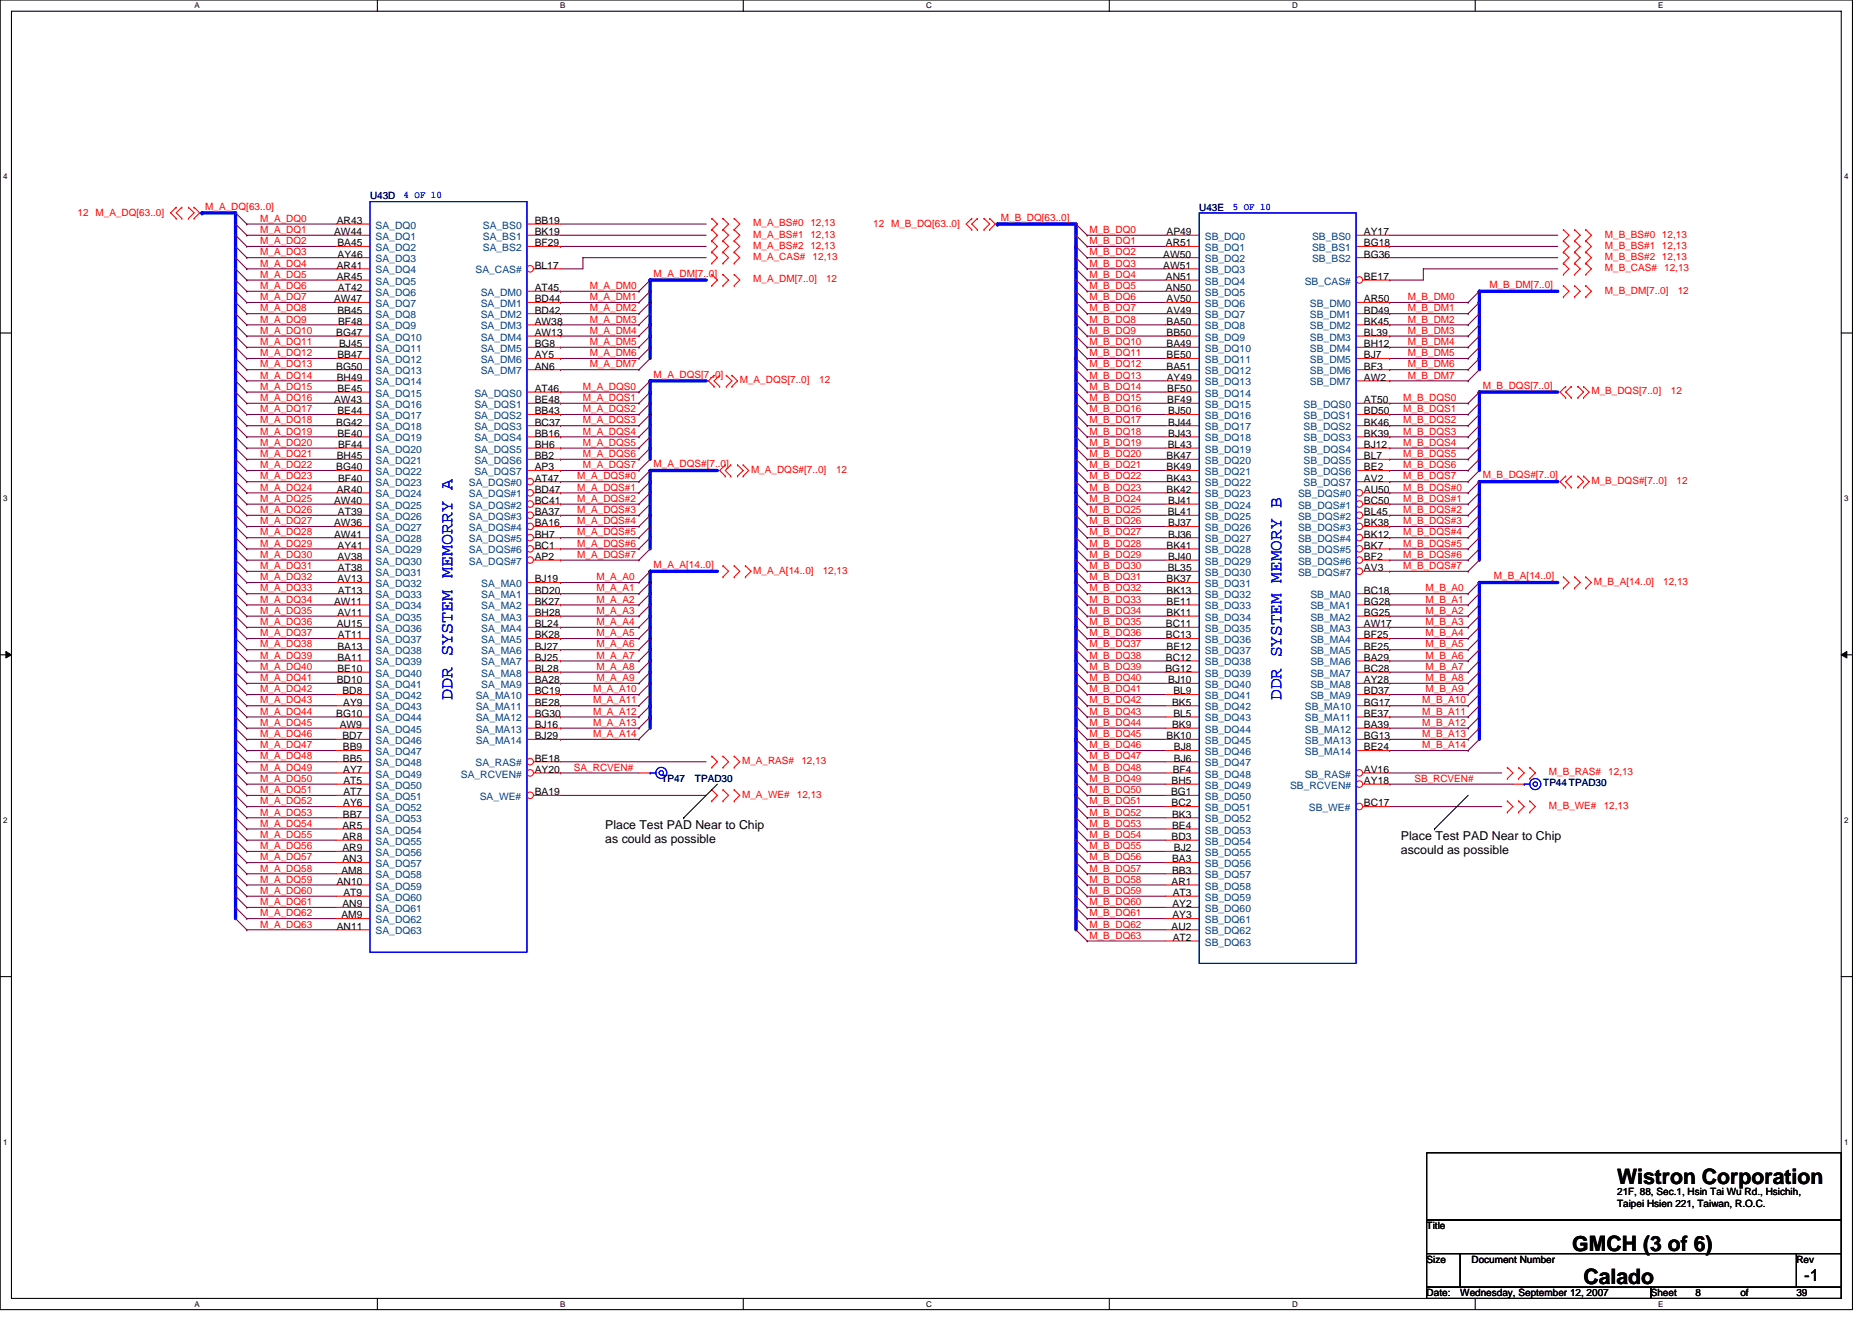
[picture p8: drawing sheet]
<svg xmlns="http://www.w3.org/2000/svg" width="297mm" height="210mm" viewBox="0 0 297 210" stroke-linecap="round" stroke-linejoin="round" font-family="sans-serif">
<defs><g id="words">
<g font-size="3.4">
<text x="256.6" y="187.9">Wistron Corporation</text>
<text x="249.5" y="198.5">GMCH (3 of 6)</text>
<text x="251.3" y="203.9">Calado</text>
</g>
<g font-size="2.8" fill="#00f">
<text x="71.8" y="111.1" transform="rotate(-90 71.8 111.1)">DDR SYSTEM MEMORRY A</text>
<text x="203.4" y="111.1" transform="rotate(-90 203.4 111.1)">DDR SYSTEM MEMORY B</text>
</g>
<text font-size="2.6" x="286.3" y="203.3">-1</text>
<g font-size="1.9">
<text x="96.1" y="131.6">Place Test PAD Near to Chip</text>
<text x="96.1" y="133.8">as could as possible</text>
<text x="222.3" y="133.3">Place Test PAD Near to Chip</text>
<text x="222.3" y="135.6">ascould as possible</text>
</g>
<g font-size="1.6" fill="#f00">
<text x="12.3" y="34.3">12 M_A_DQ[63..0]</text>
<text x="32.6" y="33.3">M_A_DQ[63..0]</text>
<text x="41.3" y="35.2">M_A_DQ0</text>
<text x="119.5" y="35.9">M_A_BS#0 12,13</text>
<text x="158.8" y="35">M_B_DQ[63..0]</text>
<text x="41.3" y="37">M_A_DQ1</text>
<text x="41.3" y="38.8">M_A_DQ2</text>
<text x="41.3" y="40.5">M_A_DQ3</text>
<text x="119.5" y="37.7">M_A_BS#1 12,13</text>
<text x="119.5" y="39.5">M_A_BS#2 12,13</text>
<text x="119.5" y="41.3">M_A_CAS#</text>
<text x="128.9" y="41.3">12,13</text>
<text x="138.6" y="36.1">12 M_B_DQ[63..0]</text>
<text x="172.9" y="37">M_B_DQ0</text>
<text x="172.9" y="38.8">M_B_DQ1</text>
<text x="172.9" y="40.5">M_B_DQ2</text>
<text x="254.7" y="37.7">M_B_BS#0 12,13</text>
<text x="254.7" y="39.5">M_B_BS#1 12,13</text>
<text x="254.7" y="41.3">M_B_BS#2 12,13</text>
<text x="41.3" y="47.6">M_A_DQ7</text>
<text x="41.3" y="44.1">M_A_DQ5</text>
<text x="41.3" y="42.3">M_A_DQ4</text>
<text x="41.3" y="45.9">M_A_DQ6</text>
<text x="93.6" y="45.9">M_A_DM0</text>
<text x="93.6" y="47.6">M_A_DM1</text>
<text x="103.7" y="43.9">M_A_DM[7..0]</text>
<text x="119.5" y="44.8">M_A_DM[7..0]</text>
<text x="131.1" y="44.8">12</text>
<text x="172.9" y="42.3">M_B_DQ3</text>
<text x="172.9" y="44.1">M_B_DQ4</text>
<text x="172.9" y="45.9">M_B_DQ5</text>
<text x="172.9" y="47.6">M_B_DQ6</text>
<text x="223.4" y="47.6">M_B_DM0</text>
<text x="236.3" y="45.7">M_B_DM[7..0]</text>
<text x="254.7" y="46.6">M_B_DM[7..0]</text>
<text x="254.7" y="43">M_B_CAS#</text>
<text x="264.1" y="43">12,13</text>
<text x="266.2" y="46.6">12</text>
<text x="41.3" y="53">M_A_DQ10</text>
<text x="41.3" y="51.2">M_A_DQ9</text>
<text x="41.3" y="49.4">M_A_DQ8</text>
<text x="93.6" y="49.4">M_A_DM2</text>
<text x="93.6" y="51.2">M_A_DM3</text>
<text x="93.6" y="53">M_A_DM4</text>
<text x="172.9" y="49.4">M_B_DQ7</text>
<text x="172.9" y="51.2">M_B_DQ8</text>
<text x="172.9" y="53">M_B_DQ9</text>
<text x="223.4" y="49.4">M_B_DM1</text>
<text x="223.4" y="51.2">M_B_DM2</text>
<text x="223.4" y="53">M_B_DM3</text>
<text x="41.3" y="56.5">M_A_DQ12</text>
<text x="41.3" y="58.3">M_A_DQ13</text>
<text x="41.3" y="54.8">M_A_DQ11</text>
<text x="93.6" y="54.8">M_A_DM5</text>
<text x="93.6" y="56.5">M_A_DM6</text>
<text x="93.6" y="58.3">M_A_DM7</text>
<text x="103.7" y="59.9">M_A_DQS[7..0]</text>
<text x="172.9" y="54.8">M_B_DQ10</text>
<text x="172.9" y="56.5">M_B_DQ11</text>
<text x="172.9" y="58.3">M_B_DQ12</text>
<text x="223.4" y="54.8">M_B_DM4</text>
<text x="223.4" y="56.5">M_B_DM5</text>
<text x="223.4" y="58.3">M_B_DM6</text>
<text x="41.3" y="61.9">M_A_DQ15</text>
<text x="41.3" y="60.1">M_A_DQ14</text>
<text x="41.3" y="63.6">M_A_DQ16</text>
<text x="41.3" y="65.4">M_A_DQ17</text>
<text x="92.5" y="65.4">M_A_DQS2</text>
<text x="92.5" y="61.9">M_A_DQS0</text>
<text x="92.5" y="63.6">M_A_DQS1</text>
<text x="117.4" y="60.8">M_A_DQS[7..0]</text>
<text x="130" y="60.8">12</text>
<text x="172.9" y="63.6">M_B_DQ15</text>
<text x="172.9" y="60.1">M_B_DQ13</text>
<text x="172.9" y="61.9">M_B_DQ14</text>
<text x="172.9" y="65.4">M_B_DQ16</text>
<text x="222.6" y="63.6">M_B_DQS0</text>
<text x="222.6" y="65.4">M_B_DQS1</text>
<text x="223.4" y="60.1">M_B_DM7</text>
<text x="235.3" y="61.7">M_B_DQS[7..0]</text>
<text x="252.5" y="62.6">M_B_DQS[7..0]</text>
<text x="265.1" y="62.6">12</text>
<text x="41.3" y="70.8">M_A_DQ20</text>
<text x="41.3" y="69">M_A_DQ19</text>
<text x="41.3" y="67.2">M_A_DQ18</text>
<text x="92.5" y="70.8">M_A_DQS5</text>
<text x="92.5" y="67.2">M_A_DQS3</text>
<text x="92.5" y="69">M_A_DQS4</text>
<text x="172.9" y="67.2">M_B_DQ17</text>
<text x="172.9" y="69">M_B_DQ18</text>
<text x="172.9" y="70.8">M_B_DQ19</text>
<text x="222.6" y="67.2">M_B_DQS2</text>
<text x="222.6" y="69">M_B_DQS3</text>
<text x="222.6" y="70.8">M_B_DQS4</text>
<text x="41.3" y="74.3">M_A_DQ22</text>
<text x="41.3" y="76.1">M_A_DQ23</text>
<text x="41.3" y="77.9">M_A_DQ24</text>
<text x="41.3" y="72.5">M_A_DQ21</text>
<text x="91.6" y="76.1">M_A_DQS#0</text>
<text x="91.6" y="77.9">M_A_DQS#1</text>
<text x="92.5" y="74.3">M_A_DQS7</text>
<text x="92.5" y="72.5">M_A_DQS6</text>
<text x="103.7" y="74.1">M_A_DQS#[7..0]</text>
<text x="119.2" y="75">M_A_DQS#[7..0]</text>
<text x="132.7" y="75">12</text>
<text x="172.9" y="77.9">M_B_DQ23</text>
<text x="172.9" y="74.3">M_B_DQ21</text>
<text x="172.9" y="72.5">M_B_DQ20</text>
<text x="172.9" y="76.1">M_B_DQ22</text>
<text x="222.6" y="77.9">M_B_DQS#0</text>
<text x="222.6" y="72.5">M_B_DQS5</text>
<text x="222.6" y="74.3">M_B_DQS6</text>
<text x="222.6" y="76.1">M_B_DQS7</text>
<text x="235.3" y="75.9">M_B_DQS#[7..0]</text>
<text x="252.5" y="76.8">M_B_DQS#[7..0]</text>
<text x="266" y="76.8">12</text>
<text x="41.3" y="83.2">M_A_DQ27</text>
<text x="41.3" y="79.7">M_A_DQ25</text>
<text x="41.3" y="81.4">M_A_DQ26</text>
<text x="91.6" y="81.4">M_A_DQS#3</text>
<text x="91.6" y="83.2">M_A_DQS#4</text>
<text x="91.6" y="79.7">M_A_DQS#2</text>
<text x="172.9" y="83.2">M_B_DQ26</text>
<text x="172.9" y="81.4">M_B_DQ25</text>
<text x="172.9" y="79.7">M_B_DQ24</text>
<text x="222.6" y="79.7">M_B_DQS#1</text>
<text x="222.6" y="81.4">M_B_DQS#2</text>
<text x="222.6" y="83.2">M_B_DQS#3</text>
<text x="41.3" y="88.5">M_A_DQ30</text>
<text x="41.3" y="85">M_A_DQ28</text>
<text x="41.3" y="86.8">M_A_DQ29</text>
<text x="91.6" y="86.8">M_A_DQS#6</text>
<text x="91.6" y="85">M_A_DQS#5</text>
<text x="91.6" y="88.5">M_A_DQS#7</text>
<text x="172.9" y="86.8">M_B_DQ28</text>
<text x="172.9" y="88.5">M_B_DQ29</text>
<text x="172.9" y="85">M_B_DQ27</text>
<text x="222.6" y="85">M_B_DQS#4</text>
<text x="222.6" y="86.8">M_B_DQS#5</text>
<text x="222.6" y="88.5">M_B_DQS#6</text>
<text x="41.3" y="95.7">M_A_DQ34</text>
<text x="41.3" y="90.3">M_A_DQ31</text>
<text x="41.3" y="92.1">M_A_DQ32</text>
<text x="41.3" y="93.9">M_A_DQ33</text>
<text x="94.6" y="92.1">M_A_A0</text>
<text x="94.6" y="93.9">M_A_A1</text>
<text x="94.6" y="95.7">M_A_A2</text>
<text x="103.7" y="90.1">M_A_A[14..0]</text>
<text x="119.5" y="91">M_A_A[14..0]</text>
<text x="130.6" y="91">12,13</text>
<text x="172.9" y="92.1">M_B_DQ31</text>
<text x="172.9" y="90.3">M_B_DQ30</text>
<text x="172.9" y="93.9">M_B_DQ32</text>
<text x="172.9" y="95.7">M_B_DQ33</text>
<text x="222.6" y="90.3">M_B_DQS#7</text>
<text x="226.2" y="93.9">M_B_A0</text>
<text x="226.2" y="95.7">M_B_A1</text>
<text x="237" y="91.9">M_B_A[14..0]</text>
<text x="252.9" y="92.8">M_B_A[14..0]</text>
<text x="263.9" y="92.8">12,13</text>
<text x="41.3" y="99.2">M_A_DQ36</text>
<text x="41.3" y="101">M_A_DQ37</text>
<text x="41.3" y="97.4">M_A_DQ35</text>
<text x="94.6" y="97.4">M_A_A3</text>
<text x="94.6" y="101">M_A_A5</text>
<text x="94.6" y="99.2">M_A_A4</text>
<text x="172.9" y="97.4">M_B_DQ34</text>
<text x="172.9" y="99.2">M_B_DQ35</text>
<text x="172.9" y="101">M_B_DQ36</text>
<text x="226.2" y="97.4">M_B_A2</text>
<text x="226.2" y="99.2">M_B_A3</text>
<text x="226.2" y="101">M_B_A4</text>
<text x="41.3" y="106.3">M_A_DQ40</text>
<text x="41.3" y="104.5">M_A_DQ39</text>
<text x="41.3" y="102.8">M_A_DQ38</text>
<text x="94.6" y="102.8">M_A_A6</text>
<text x="94.6" y="104.5">M_A_A7</text>
<text x="94.6" y="106.3">M_A_A8</text>
<text x="172.9" y="106.3">M_B_DQ39</text>
<text x="172.9" y="102.8">M_B_DQ37</text>
<text x="172.9" y="104.5">M_B_DQ38</text>
<text x="226.2" y="102.8">M_B_A5</text>
<text x="226.2" y="104.5">M_B_A6</text>
<text x="226.2" y="106.3">M_B_A7</text>
<text x="41.3" y="113.4">M_A_DQ44</text>
<text x="41.3" y="109.9">M_A_DQ42</text>
<text x="41.3" y="111.7">M_A_DQ43</text>
<text x="41.3" y="108.1">M_A_DQ41</text>
<text x="94.1" y="109.9">M_A_A10</text>
<text x="94.1" y="111.7">M_A_A11</text>
<text x="94.1" y="113.4">M_A_A12</text>
<text x="94.6" y="108.1">M_A_A9</text>
<text x="172.9" y="111.7">M_B_DQ42</text>
<text x="172.9" y="109.9">M_B_DQ41</text>
<text x="172.9" y="108.1">M_B_DQ40</text>
<text x="172.9" y="113.4">M_B_DQ43</text>
<text x="225.7" y="113.4">M_B_A11</text>
<text x="225.7" y="111.7">M_B_A10</text>
<text x="226.2" y="109.9">M_B_A9</text>
<text x="226.2" y="108.1">M_B_A8</text>
<text x="41.3" y="118.8">M_A_DQ47</text>
<text x="41.3" y="117">M_A_DQ46</text>
<text x="41.3" y="115.2">M_A_DQ45</text>
<text x="94.1" y="115.2">M_A_A13</text>
<text x="94.1" y="117">M_A_A14</text>
<text x="172.9" y="115.2">M_B_DQ44</text>
<text x="172.9" y="117">M_B_DQ45</text>
<text x="172.9" y="118.8">M_B_DQ46</text>
<text x="225.7" y="115.2">M_B_A12</text>
<text x="225.7" y="117">M_B_A13</text>
<text x="225.7" y="118.8">M_B_A14</text>
<text x="41.3" y="125.9">M_A_DQ51</text>
<text x="41.3" y="120.5">M_A_DQ48</text>
<text x="41.3" y="122.3">M_A_DQ49</text>
<text x="41.3" y="124.1">M_A_DQ50</text>
<text x="91.1" y="122.3">SA_RCVEN#</text>
<text x="117.7" y="121.3">M_A_RAS#</text>
<text x="127.2" y="121.3">12,13</text>
<text x="172.9" y="120.5">M_B_DQ47</text>
<text x="172.9" y="122.3">M_B_DQ48</text>
<text x="172.9" y="124.1">M_B_DQ49</text>
<text x="172.9" y="125.9">M_B_DQ50</text>
<text x="224.4" y="124.1">SB_RCVEN#</text>
<text x="245.8" y="123">M_B_RAS#</text>
<text x="255.2" y="123">12,13</text>
<text x="41.3" y="131.2">M_A_DQ54</text>
<text x="41.3" y="129.4">M_A_DQ53</text>
<text x="41.3" y="127.7">M_A_DQ52</text>
<text x="117.7" y="126.6">M_A_WE#</text>
<text x="126.4" y="126.6">12,13</text>
<text x="172.9" y="127.7">M_B_DQ51</text>
<text x="172.9" y="131.2">M_B_DQ53</text>
<text x="172.9" y="129.4">M_B_DQ52</text>
<text x="245.8" y="128.4">M_B_WE#</text>
<text x="254.5" y="128.4">12,13</text>
<text x="41.3" y="136.5">M_A_DQ57</text>
<text x="41.3" y="133">M_A_DQ55</text>
<text x="41.3" y="134.8">M_A_DQ56</text>
<text x="172.9" y="134.8">M_B_DQ55</text>
<text x="172.9" y="133">M_B_DQ54</text>
<text x="172.9" y="136.5">M_B_DQ56</text>
<text x="41.3" y="140.1">M_A_DQ59</text>
<text x="41.3" y="141.9">M_A_DQ60</text>
<text x="41.3" y="143.7">M_A_DQ61</text>
<text x="41.3" y="138.3">M_A_DQ58</text>
<text x="172.9" y="143.7">M_B_DQ60</text>
<text x="172.9" y="140.1">M_B_DQ58</text>
<text x="172.9" y="138.3">M_B_DQ57</text>
<text x="172.9" y="141.9">M_B_DQ59</text>
<text x="41.3" y="147.2">M_A_DQ63</text>
<text x="41.3" y="145.4">M_A_DQ62</text>
<text x="172.9" y="145.4">M_B_DQ61</text>
<text x="172.9" y="149">M_B_DQ63</text>
<text x="172.9" y="147.2">M_B_DQ62</text>
</g>
<g font-size="1.6">
<text x="53.4" y="35.5">AR43</text>
<text x="84.9" y="35.5">BB19</text>
<text x="53" y="37.3">AW44</text>
<text x="53.5" y="39.1">BA45</text>
<text x="53.6" y="40.9">AY46</text>
<text x="84.9" y="37.3">BK19</text>
<text x="84.9" y="39.1">BF29</text>
<text x="184.6" y="40.9">AW50</text>
<text x="185" y="39.1">AR51</text>
<text x="185.1" y="37.3">AP49</text>
<text x="216.4" y="37.3">AY17</text>
<text x="216.4" y="39.1">BG18</text>
<text x="216.4" y="40.9">BG36</text>
<text x="53" y="48">AW47</text>
<text x="53.4" y="42.7">AR41</text>
<text x="53.4" y="44.4">AR45</text>
<text x="53.6" y="46.2">AT42</text>
<text x="84.9" y="42.7">BL17</text>
<text x="84.9" y="46.2">AT45</text>
<text x="84.9" y="48">BD44</text>
<text x="184.6" y="42.7">AW51</text>
<text x="185" y="44.4">AN51</text>
<text x="185" y="46.2">AN50</text>
<text x="185.1" y="48">AV50</text>
<text x="216.4" y="44.4">BE17</text>
<text x="216.4" y="48">AR50</text>
<text x="53.4" y="53.3">BG47</text>
<text x="53.5" y="49.8">BB45</text>
<text x="53.6" y="51.5">BF48</text>
<text x="84.9" y="53.3">AW13</text>
<text x="84.9" y="51.5">AW38</text>
<text x="84.9" y="49.8">BD42</text>
<text x="185.1" y="49.8">AV49</text>
<text x="185.1" y="51.5">BA50</text>
<text x="185.1" y="53.3">BB50</text>
<text x="216.4" y="49.8">BD49</text>
<text x="216.4" y="51.5">BK45</text>
<text x="216.4" y="53.3">BL39</text>
<text x="53.4" y="58.7">BG50</text>
<text x="53.5" y="56.9">BB47</text>
<text x="53.8" y="55.1">BJ45</text>
<text x="84.9" y="56.9">AY5</text>
<text x="84.9" y="55.1">BG8</text>
<text x="84.9" y="58.7">AN6</text>
<text x="185.1" y="55.1">BA49</text>
<text x="185.1" y="56.9">BE50</text>
<text x="185.1" y="58.7">BA51</text>
<text x="216.4" y="55.1">BH12</text>
<text x="216.4" y="58.7">BF3</text>
<text x="216.4" y="56.9">BJ7</text>
<text x="53" y="64">AW43</text>
<text x="53.4" y="60.4">BH49</text>
<text x="53.5" y="62.2">BE45</text>
<text x="53.5" y="65.8">BE44</text>
<text x="84.9" y="62.2">AT46</text>
<text x="84.9" y="65.8">BB43</text>
<text x="84.9" y="64">BE48</text>
<text x="185.1" y="60.4">AY49</text>
<text x="185.2" y="62.2">BF50</text>
<text x="185.2" y="64">BF49</text>
<text x="185.4" y="65.8">BJ50</text>
<text x="216.4" y="60.4">AW2</text>
<text x="216.4" y="64">AT50</text>
<text x="216.4" y="65.8">BD50</text>
<text x="53.4" y="67.5">BG42</text>
<text x="53.5" y="69.3">BE40</text>
<text x="53.6" y="71.1">BF44</text>
<text x="84.9" y="69.3">BB16</text>
<text x="84.9" y="67.5">BC37</text>
<text x="84.9" y="71.1">BH6</text>
<text x="185.3" y="71.1">BL43</text>
<text x="185.4" y="67.5">BJ44</text>
<text x="185.4" y="69.3">BJ43</text>
<text x="216.4" y="67.5">BK46</text>
<text x="216.4" y="69.3">BK39</text>
<text x="216.4" y="71.1">BJ12</text>
<text x="53.4" y="74.7">BG40</text>
<text x="53.4" y="72.9">BH45</text>
<text x="53.6" y="76.4">BF40</text>
<text x="84.9" y="72.9">BB2</text>
<text x="84.9" y="74.7">AP3</text>
<text x="84.9" y="76.4">AT47</text>
<text x="185.1" y="72.9">BK47</text>
<text x="185.1" y="74.7">BK49</text>
<text x="185.1" y="76.4">BK43</text>
<text x="216.4" y="72.9">BL7</text>
<text x="216.4" y="74.7">BE2</text>
<text x="216.4" y="76.4">AV2</text>
<text x="53" y="80">AW40</text>
<text x="53" y="83.5">AW36</text>
<text x="53.4" y="78.2">AR40</text>
<text x="53.6" y="81.8">AT39</text>
<text x="84.9" y="83.5">BA16</text>
<text x="84.9" y="81.8">BA37</text>
<text x="84.9" y="80">BC41</text>
<text x="84.9" y="78.2">BD47</text>
<text x="185.1" y="78.2">BK42</text>
<text x="185.3" y="81.8">BL41</text>
<text x="185.4" y="80">BJ41</text>
<text x="185.4" y="83.5">BJ37</text>
<text x="216.4" y="78.2">AU50</text>
<text x="216.4" y="80">BC50</text>
<text x="216.4" y="81.8">BL45</text>
<text x="216.4" y="83.5">BK38</text>
<text x="53" y="85.3">AW41</text>
<text x="53.5" y="88.9">AV38</text>
<text x="53.6" y="87.1">AY41</text>
<text x="84.9" y="87.1">BC1</text>
<text x="84.9" y="85.3">BH7</text>
<text x="84.9" y="88.9">AP2</text>
<text x="185.1" y="87.1">BK41</text>
<text x="185.4" y="85.3">BJ36</text>
<text x="185.4" y="88.9">BJ40</text>
<text x="216.4" y="85.3">BK12</text>
<text x="216.4" y="87.1">BK7</text>
<text x="216.4" y="88.9">BF2</text>
<text x="53" y="96">AW11</text>
<text x="53.5" y="92.4">AV13</text>
<text x="53.6" y="90.7">AT38</text>
<text x="53.6" y="94.2">AT13</text>
<text x="84.9" y="92.4">BJ19</text>
<text x="84.9" y="96">BK27</text>
<text x="84.9" y="94.2">BD20</text>
<text x="185.1" y="92.4">BK37</text>
<text x="185.1" y="94.2">BK13</text>
<text x="185.1" y="96">BE11</text>
<text x="185.3" y="90.7">BL35</text>
<text x="216.4" y="96">BG28</text>
<text x="216.4" y="94.2">BC18</text>
<text x="216.4" y="90.7">AV3</text>
<text x="53.4" y="99.5">AU15</text>
<text x="53.5" y="97.8">AV11</text>
<text x="53.6" y="101.3">AT11</text>
<text x="84.9" y="97.8">BH28</text>
<text x="84.9" y="101.3">BK28</text>
<text x="84.9" y="99.5">BL24</text>
<text x="185" y="99.5">BC11</text>
<text x="185" y="101.3">BC13</text>
<text x="185.1" y="97.8">BK11</text>
<text x="216.4" y="101.3">BF25</text>
<text x="216.4" y="97.8">BG25</text>
<text x="216.4" y="99.5">AW17</text>
<text x="53.5" y="103.1">BA13</text>
<text x="53.5" y="104.9">BA11</text>
<text x="53.5" y="106.7">BE10</text>
<text x="84.9" y="104.9">BJ25</text>
<text x="84.9" y="103.1">BJ27</text>
<text x="84.9" y="106.7">BL28</text>
<text x="184.9" y="106.7">BG12</text>
<text x="185" y="104.9">BC12</text>
<text x="185.1" y="103.1">BE12</text>
<text x="216.4" y="104.9">BA29</text>
<text x="216.4" y="106.7">BC28</text>
<text x="216.4" y="103.1">BE25</text>
<text x="53.4" y="113.8">BG10</text>
<text x="53.4" y="108.4">BD10</text>
<text x="54.3" y="110.2">BD8</text>
<text x="54.5" y="112">AY9</text>
<text x="84.9" y="108.4">BA28</text>
<text x="84.9" y="113.8">BG30</text>
<text x="84.9" y="110.2">BC19</text>
<text x="84.9" y="112">BE28</text>
<text x="185.4" y="108.4">BJ10</text>
<text x="186" y="112">BK5</text>
<text x="186.2" y="110.2">BL9</text>
<text x="186.2" y="113.8">BL5</text>
<text x="216.4" y="108.4">AY28</text>
<text x="216.4" y="110.2">BD37</text>
<text x="216.4" y="113.8">BE37</text>
<text x="216.4" y="112">BG17</text>
<text x="53.9" y="115.5">AW9</text>
<text x="54.3" y="117.3">BD7</text>
<text x="54.4" y="119.1">BB9</text>
<text x="84.9" y="115.5">BJ16</text>
<text x="84.9" y="117.3">BJ29</text>
<text x="185.1" y="117.3">BK10</text>
<text x="186" y="115.5">BK9</text>
<text x="186.3" y="119.1">BJ8</text>
<text x="216.4" y="117.3">BG13</text>
<text x="216.4" y="115.5">BA39</text>
<text x="216.4" y="119.1">BE24</text>
<text x="54.4" y="120.9">BB5</text>
<text x="54.5" y="122.7">AY7</text>
<text x="54.5" y="124.4">AT5</text>
<text x="84.9" y="120.9">BE18</text>
<text x="84.9" y="122.7">AY20</text>
<text x="185.9" y="124.4">BH5</text>
<text x="186.1" y="122.7">BF4</text>
<text x="186.3" y="120.9">BJ6</text>
<text x="216.4" y="122.7">AV16</text>
<text x="216.4" y="124.4">AY18</text>
<text x="54.3" y="131.6">AR5</text>
<text x="54.4" y="129.8">BB7</text>
<text x="54.5" y="128">AY6</text>
<text x="54.5" y="126.2">AT7</text>
<text x="84.9" y="126.2">BA19</text>
<text x="185.8" y="126.2">BG1</text>
<text x="185.9" y="128">BC2</text>
<text x="186" y="129.8">BK3</text>
<text x="186" y="131.6">BE4</text>
<text x="216.4" y="128">BC17</text>
<text x="54.3" y="133.3">AR8</text>
<text x="54.3" y="135.1">AR9</text>
<text x="54.3" y="136.9">AN3</text>
<text x="185.9" y="133.3">BD3</text>
<text x="186" y="136.9">BA3</text>
<text x="186.3" y="135.1">BJ2</text>
<text x="53.4" y="140.4">AN10</text>
<text x="54.2" y="138.7">AM8</text>
<text x="54.3" y="144">AN9</text>
<text x="54.5" y="142.2">AT9</text>
<text x="185.9" y="140.4">AR1</text>
<text x="186" y="138.7">BB3</text>
<text x="186" y="144">AY2</text>
<text x="186.1" y="142.2">AT3</text>
<text x="53.4" y="147.6">AN11</text>
<text x="54.2" y="145.8">AM9</text>
<text x="185.9" y="147.6">AU2</text>
<text x="186" y="145.8">AY3</text>
<text x="186.1" y="149.3">AT2</text>
<text x="256.6" y="189.7">21F, 88, Sec.1, Hsin Tai Wu Rd., Hsichih,</text>
<text x="256.6" y="191.5">Taipei Hsien 221, Taiwan, R.O.C.</text>
<text x="226.4" y="195.1">Title</text>
<text x="226.4" y="200.4">Size</text>
<text x="233.5" y="200.4">Document Number</text>
<text x="285" y="200.4">Rev</text>
<text x="226.4" y="205.7">Date:</text>
<text x="231.7" y="205.7">Wednesday, September 12, 2007</text>
<text x="261.9" y="205.7">Sheet</text>
<text x="269" y="205.7">8</text>
<text x="276.2" y="205.7">of</text>
<text x="285" y="205.7">39</text>
</g>
<g font-size="1.6" fill="#000080">
<text x="58.7" y="31.6">U43D</text>
<text x="190.3" y="33.4">U43E</text>
<text x="104.9" y="124.1">TP47</text>
<text x="110.3" y="124.1">TPAD30</text>
<text x="244.9" y="124.8">TP44 TPAD30</text>
</g>
<g font-size="1.6" fill="#00f">
<text x="64" y="31.5">4 OF 10</text>
<text x="195.6" y="33.3">5 OF 10</text>
</g>
<g font-size="1.6" fill="#004080">
<text x="59.6" y="38.1">SA_DQ1</text>
<text x="59.6" y="36.3">SA_DQ0</text>
<text x="59.6" y="41.6">SA_DQ3</text>
<text x="59.6" y="39.8">SA_DQ2</text>
<text x="76.6" y="36.3">SA_BS0</text>
<text x="76.6" y="38.1">SA_BS1</text>
<text x="76.6" y="39.8">SA_BS2</text>
<text x="191.2" y="41.6">SB_DQ2</text>
<text x="191.2" y="39.8">SB_DQ1</text>
<text x="191.2" y="38.1">SB_DQ0</text>
<text x="208.2" y="38.1">SB_BS0</text>
<text x="208.2" y="39.8">SB_BS1</text>
<text x="208.2" y="41.6">SB_BS2</text>
<text x="59.6" y="43.4">SA_DQ4</text>
<text x="59.6" y="45.2">SA_DQ5</text>
<text x="59.6" y="46.9">SA_DQ6</text>
<text x="75.5" y="43.4">SA_CAS#</text>
<text x="76.3" y="46.9">SA_DM0</text>
<text x="191.2" y="43.4">SB_DQ3</text>
<text x="191.2" y="45.2">SB_DQ4</text>
<text x="191.2" y="46.9">SB_DQ5</text>
<text x="207" y="45.2">SB_CAS#</text>
<text x="59.6" y="48.7">SA_DQ7</text>
<text x="59.6" y="52.3">SA_DQ9</text>
<text x="59.6" y="50.5">SA_DQ8</text>
<text x="76.3" y="52.3">SA_DM3</text>
<text x="76.3" y="50.5">SA_DM2</text>
<text x="76.3" y="48.7">SA_DM1</text>
<text x="191.2" y="48.7">SB_DQ6</text>
<text x="191.2" y="50.5">SB_DQ7</text>
<text x="191.2" y="52.3">SB_DQ8</text>
<text x="207.9" y="48.7">SB_DM0</text>
<text x="207.9" y="50.5">SB_DM1</text>
<text x="207.9" y="52.3">SB_DM2</text>
<text x="59.6" y="54.1">SA_DQ10</text>
<text x="59.6" y="55.8">SA_DQ11</text>
<text x="59.6" y="57.6">SA_DQ12</text>
<text x="59.6" y="59.4">SA_DQ13</text>
<text x="76.3" y="54.1">SA_DM4</text>
<text x="76.3" y="57.6">SA_DM6</text>
<text x="76.3" y="55.8">SA_DM5</text>
<text x="76.3" y="59.4">SA_DM7</text>
<text x="191.2" y="54.1">SB_DQ9</text>
<text x="191.2" y="55.8">SB_DQ10</text>
<text x="191.2" y="57.6">SB_DQ11</text>
<text x="191.2" y="59.4">SB_DQ12</text>
<text x="207.9" y="55.8">SB_DM4</text>
<text x="207.9" y="59.4">SB_DM6</text>
<text x="207.9" y="57.6">SB_DM5</text>
<text x="207.9" y="54.1">SB_DM3</text>
<text x="59.6" y="61.2">SA_DQ14</text>
<text x="59.6" y="64.7">SA_DQ16</text>
<text x="59.6" y="62.9">SA_DQ15</text>
<text x="75.3" y="62.9">SA_DQS0</text>
<text x="75.3" y="64.7">SA_DQS1</text>
<text x="191.2" y="61.2">SB_DQ13</text>
<text x="191.2" y="62.9">SB_DQ14</text>
<text x="191.2" y="64.7">SB_DQ15</text>
<text x="206.9" y="64.7">SB_DQS0</text>
<text x="207.9" y="61.2">SB_DM7</text>
<text x="59.6" y="66.5">SA_DQ17</text>
<text x="59.6" y="68.3">SA_DQ18</text>
<text x="59.6" y="70.1">SA_DQ19</text>
<text x="59.6" y="71.8">SA_DQ20</text>
<text x="75.3" y="70.1">SA_DQS4</text>
<text x="75.3" y="66.5">SA_DQS2</text>
<text x="75.3" y="68.3">SA_DQS3</text>
<text x="75.3" y="71.8">SA_DQS5</text>
<text x="191.2" y="71.8">SB_DQ19</text>
<text x="191.2" y="66.5">SB_DQ16</text>
<text x="191.2" y="68.3">SB_DQ17</text>
<text x="191.2" y="70.1">SB_DQ18</text>
<text x="206.9" y="66.5">SB_DQS1</text>
<text x="206.9" y="68.3">SB_DQS2</text>
<text x="206.9" y="70.1">SB_DQS3</text>
<text x="206.9" y="71.8">SB_DQS4</text>
<text x="59.6" y="73.6">SA_DQ21</text>
<text x="59.6" y="75.4">SA_DQ22</text>
<text x="59.6" y="77.2">SA_DQ23</text>
<text x="74.4" y="77.2">SA_DQS#0</text>
<text x="75.3" y="73.6">SA_DQS6</text>
<text x="75.3" y="75.4">SA_DQS7</text>
<text x="191.2" y="73.6">SB_DQ20</text>
<text x="191.2" y="75.4">SB_DQ21</text>
<text x="191.2" y="77.2">SB_DQ22</text>
<text x="206.9" y="73.6">SB_DQS5</text>
<text x="206.9" y="75.4">SB_DQS6</text>
<text x="206.9" y="77.2">SB_DQS7</text>
<text x="59.6" y="79">SA_DQ24</text>
<text x="59.6" y="80.7">SA_DQ25</text>
<text x="59.6" y="82.5">SA_DQ26</text>
<text x="74.4" y="82.5">SA_DQS#3</text>
<text x="74.4" y="80.7">SA_DQS#2</text>
<text x="74.4" y="79">SA_DQS#1</text>
<text x="191.2" y="79">SB_DQ23</text>
<text x="191.2" y="80.7">SB_DQ24</text>
<text x="191.2" y="82.5">SB_DQ25</text>
<text x="206" y="79">SB_DQS#0</text>
<text x="206" y="80.7">SB_DQS#1</text>
<text x="206" y="82.5">SB_DQS#2</text>
<text x="59.6" y="84.3">SA_DQ27</text>
<text x="59.6" y="86.1">SA_DQ28</text>
<text x="59.6" y="87.8">SA_DQ29</text>
<text x="59.6" y="89.6">SA_DQ30</text>
<text x="74.4" y="84.3">SA_DQS#4</text>
<text x="74.4" y="87.8">SA_DQS#6</text>
<text x="74.4" y="86.1">SA_DQS#5</text>
<text x="74.4" y="89.6">SA_DQS#7</text>
<text x="191.2" y="84.3">SB_DQ26</text>
<text x="191.2" y="86.1">SB_DQ27</text>
<text x="191.2" y="87.8">SB_DQ28</text>
<text x="191.2" y="89.6">SB_DQ29</text>
<text x="206" y="84.3">SB_DQS#3</text>
<text x="206" y="86.1">SB_DQS#4</text>
<text x="206" y="87.8">SB_DQS#5</text>
<text x="206" y="89.6">SB_DQS#6</text>
<text x="59.6" y="91.4">SA_DQ31</text>
<text x="59.6" y="93.2">SA_DQ32</text>
<text x="59.6" y="95">SA_DQ33</text>
<text x="76.4" y="93.2">SA_MA0</text>
<text x="76.4" y="95">SA_MA1</text>
<text x="191.2" y="91.4">SB_DQ30</text>
<text x="191.2" y="93.2">SB_DQ31</text>
<text x="191.2" y="95">SB_DQ32</text>
<text x="206" y="91.4">SB_DQS#7</text>
<text x="207.9" y="95">SB_MA0</text>
<text x="59.6" y="96.7">SA_DQ34</text>
<text x="59.6" y="98.5">SA_DQ35</text>
<text x="59.6" y="100.3">SA_DQ36</text>
<text x="76.4" y="98.5">SA_MA3</text>
<text x="76.4" y="96.7">SA_MA2</text>
<text x="76.4" y="100.3">SA_MA4</text>
<text x="191.2" y="96.7">SB_DQ33</text>
<text x="191.2" y="98.5">SB_DQ34</text>
<text x="191.2" y="100.3">SB_DQ35</text>
<text x="207.9" y="98.5">SB_MA2</text>
<text x="207.9" y="96.7">SB_MA1</text>
<text x="207.9" y="100.3">SB_MA3</text>
<text x="59.6" y="102.1">SA_DQ37</text>
<text x="59.6" y="103.8">SA_DQ38</text>
<text x="59.6" y="105.6">SA_DQ39</text>
<text x="59.6" y="107.4">SA_DQ40</text>
<text x="76.4" y="105.6">SA_MA7</text>
<text x="76.4" y="103.8">SA_MA6</text>
<text x="76.4" y="102.1">SA_MA5</text>
<text x="76.4" y="107.4">SA_MA8</text>
<text x="191.2" y="102.1">SB_DQ36</text>
<text x="191.2" y="103.8">SB_DQ37</text>
<text x="191.2" y="105.6">SB_DQ38</text>
<text x="191.2" y="107.4">SB_DQ39</text>
<text x="207.9" y="102.1">SB_MA4</text>
<text x="207.9" y="105.6">SB_MA6</text>
<text x="207.9" y="107.4">SB_MA7</text>
<text x="207.9" y="103.8">SB_MA5</text>
<text x="59.6" y="109.2">SA_DQ41</text>
<text x="59.6" y="111">SA_DQ42</text>
<text x="59.6" y="112.7">SA_DQ43</text>
<text x="75.5" y="111">SA_MA10</text>
<text x="75.5" y="112.7">SA_MA11</text>
<text x="76.4" y="109.2">SA_MA9</text>
<text x="191.2" y="109.2">SB_DQ40</text>
<text x="191.2" y="111">SB_DQ41</text>
<text x="191.2" y="112.7">SB_DQ42</text>
<text x="207" y="112.7">SB_MA10</text>
<text x="207.9" y="109.2">SB_MA8</text>
<text x="207.9" y="111">SB_MA9</text>
<text x="59.6" y="114.5">SA_DQ44</text>
<text x="59.6" y="116.3">SA_DQ45</text>
<text x="59.6" y="118.1">SA_DQ46</text>
<text x="59.6" y="119.8">SA_DQ47</text>
<text x="75.5" y="116.3">SA_MA13</text>
<text x="75.5" y="114.5">SA_MA12</text>
<text x="75.5" y="118.1">SA_MA14</text>
<text x="191.2" y="114.5">SB_DQ43</text>
<text x="191.2" y="116.3">SB_DQ44</text>
<text x="191.2" y="118.1">SB_DQ45</text>
<text x="191.2" y="119.8">SB_DQ46</text>
<text x="207" y="114.5">SB_MA11</text>
<text x="207" y="118.1">SB_MA13</text>
<text x="207" y="116.3">SB_MA12</text>
<text x="207" y="119.8">SB_MA14</text>
<text x="59.6" y="121.6">SA_DQ48</text>
<text x="59.6" y="123.4">SA_DQ49</text>
<text x="59.6" y="125.2">SA_DQ50</text>
<text x="73.1" y="123.4">SA_RCVEN#</text>
<text x="75.5" y="121.6">SA_RAS#</text>
<text x="191.2" y="121.6">SB_DQ47</text>
<text x="191.2" y="123.4">SB_DQ48</text>
<text x="191.2" y="125.2">SB_DQ49</text>
<text x="204.7" y="125.2">SB_RCVEN#</text>
<text x="207" y="123.4">SB_RAS#</text>
<text x="59.6" y="127">SA_DQ51</text>
<text x="59.6" y="128.7">SA_DQ52</text>
<text x="59.6" y="130.5">SA_DQ53</text>
<text x="76.1" y="127">SA_WE#</text>
<text x="191.2" y="127">SB_DQ50</text>
<text x="191.2" y="128.7">SB_DQ51</text>
<text x="191.2" y="130.5">SB_DQ52</text>
<text x="207.7" y="128.7">SB_WE#</text>
<text x="59.6" y="132.3">SA_DQ54</text>
<text x="59.6" y="134.1">SA_DQ55</text>
<text x="59.6" y="135.8">SA_DQ56</text>
<text x="59.6" y="137.6">SA_DQ57</text>
<text x="191.2" y="132.3">SB_DQ53</text>
<text x="191.2" y="134.1">SB_DQ54</text>
<text x="191.2" y="135.8">SB_DQ55</text>
<text x="191.2" y="137.6">SB_DQ56</text>
<text x="59.6" y="139.4">SA_DQ58</text>
<text x="59.6" y="141.2">SA_DQ59</text>
<text x="59.6" y="143">SA_DQ60</text>
<text x="191.2" y="139.4">SB_DQ57</text>
<text x="191.2" y="141.2">SB_DQ58</text>
<text x="191.2" y="143">SB_DQ59</text>
<text x="59.6" y="144.7">SA_DQ61</text>
<text x="59.6" y="146.5">SA_DQ62</text>
<text x="59.6" y="148.3">SA_DQ63</text>
<text x="191.2" y="144.7">SB_DQ60</text>
<text x="191.2" y="146.5">SB_DQ61</text>
<text x="191.2" y="148.3">SB_DQ62</text>
<text x="191.2" y="150.1">SB_DQ63</text>
</g>
<g font-size="1.3">
<text x="30.8" y="1.3">A</text>
<text x="88.9" y="1.3">B</text>
<text x="147" y="1.3">C</text>
<text x="205" y="1.3">D</text>
<text x="263.1" y="1.3">E</text>
<text x=".5" y="28.4">4</text>
<text x="292.6" y="28.4">4</text>
<text x=".5" y="79.5">3</text>
<text x="292.6" y="79.5">3</text>
<text x=".5" y="130.6">2</text>
<text x="292.6" y="130.6">2</text>
<text x=".5" y="181.7">1</text>
<text x="292.6" y="181.7">1</text>
<text x="30.8" y="207.4">A</text>
<text x="88.9" y="207.4">B</text>
<text x="147" y="207.4">C</text>
<text x="205" y="207.4">D</text>
<text x="263.1" y="207.4">E</text>
</g>
</g></defs>
<path d="M0 0h293.9v207.9h-293.9zM1.8 1.8h290.4v204.3h-290.4z" fill="none" stroke="#000" stroke-width=".17"/>
<g fill="#fff">
<path d="M30.8 .2h.9v1.4h-.9z"/>
<path d="M30.8 206.3h.9v1.4h-.9z"/>
</g>
<path d="M59.9 0v1.8M59.9 206.1v1.8" fill="none" stroke="#000" stroke-width=".17"/>
<g fill="#fff">
<path d="M88.9 .2h.8v1.4h-.8z"/>
<path d="M88.9 206.3h.8v1.4h-.8z"/>
</g>
<path d="M117.9 0v1.8M117.9 206.1v1.8" fill="none" stroke="#000" stroke-width=".17"/>
<g fill="#fff">
<path d="M147 .2h.9v1.4h-.9z"/>
<path d="M147 206.3h.9v1.4h-.9z"/>
</g>
<path d="M176 0v1.8M176 206.1v1.8" fill="none" stroke="#000" stroke-width=".17"/>
<g fill="#fff">
<path d="M205 .2h.9v1.4h-.9z"/>
<path d="M205 206.3h.9v1.4h-.9z"/>
</g>
<path d="M234.1 0v1.8M234.1 206.1v1.8" fill="none" stroke="#000" stroke-width=".17"/>
<g fill="#fff">
<path d="M263.1 .2h.8v1.4h-.8z"/>
<path d="M263.1 206.3h.8v1.4h-.8z"/>
<path d="M.5 27.3h.7v1.4h-.7z"/>
<path d="M292.6 27.3h.7v1.4h-.7z"/>
<path d="M.5 78.4h.7v1.4h-.7z"/>
<path d="M292.6 78.4h.7v1.4h-.7z"/>
</g>
<path d="M0 52.9h1.8M292.2 52.9h1.7" fill="none" stroke="#000" stroke-width=".17"/>
<g fill="#fff">
<path d="M.5 129.5h.7v1.4h-.7z"/>
<path d="M292.6 129.5h.7v1.4h-.7z"/>
</g>
<path d="M0 103.9h1.8M292.2 103.9h1.7" fill="none" stroke="#000" stroke-width=".17"/>
<path d="M.9 103.4l.9 .5-.9 .5zM292.2 103.9l.8-.5v1z" fill="#000" stroke="#000" stroke-width=".16"/>
<g fill="#fff">
<path d="M.5 180.5h.7v1.4h-.7z"/>
<path d="M292.6 180.5h.7v1.4h-.7z"/>
</g>
<g fill="none" stroke="#000" stroke-width=".17">
<path d="M108.5 129.8h.1M113.8 124.5l-5.3 5.3M227.6 131.6h.1M233 126.2l-5.4 5.4M0 155h1.8M292.2 155h1.7M226.4 199h5.3v5.3h-5.3zM226.4 183h65.8v10.6h-65.8zM226.4 193.6h65.8v5.4h-65.8zM231.7 199h53.3v5.3h-53.3zM285 199h7.2v5.3h-7.2zM226.4 204.3h35.5v1.8h-35.5z"/>
<path d="M261.9 204.3h30.3v1.8h-30.3z"/>
</g>
<g fill="none" stroke="#00f" stroke-width=".53">
<path d="M32 33.8h5.4v112M32 33.8h.1M158.3 35.6h.1M158.3 35.6h12.4v3.5M170.7 39.1v78.2M170.7 39.1h.1M103.2 44.4v12.5M103.2 44.4h.1M103.2 44.4h8.9M234.7 46.2h.1M234.7 48h.1M234.7 48v8.9"/>
<path d="M234.7 56.9h.1M234.7 46.2v1.8M234.7 46.2h12.5M234.7 56.9v1.8M103.2 76.5h.1M103.2 74.7h.1M103.2 60.5h.1M103.2 62.2h.1M103.2 62.2v10.7M103.2 76.5v10.6M103.2 74.7v1.8M103.2 60.5v1.7"/>
<path d="M103.2 74.7h10.6M103.2 60.5h8.9M234.7 76.5h.1M234.7 62.2v12.5M234.7 62.2h.1M234.7 76.5v12.4M234.7 76.5h12.5M234.7 62.2h12.5M103.2 90.7h.1M103.2 90.7v21.3M103.2 90.7h10.6M234.7 92.5v24.8"/>
<path d="M234.7 92.5h.1M234.7 92.5h12.5M103.2 113.8h.1M103.2 112h.1M103.2 112v3.6M170.7 117.3v30.3M170.7 117.3h.1"/>
</g>
<g fill="none" stroke="#800040" stroke-width=".17">
<path d="M37.4 33.8h.1M37.4 35.6h.1M37.4 37.3h.1M37.4 39.1h.1M37.4 33.8l1.8 1.8M37.4 35.6l1.8 1.7M37.4 37.3l1.8 1.8M37.4 39.1l1.8 1.8M39.2 35.6h.1M39.2 37.3h.1M39.2 39.1h.1M39.2 39.1h14.2"/>
<path d="M39.2 37.3h14.2M39.2 35.6h14.2M88.9 35.6h23.2M88.9 37.3h23.2M88.9 39.1h.1M88.9 39.1h23.2M170.7 35.6h.1M170.7 37.3h.1M170.7 39.1h.1M170.7 35.6l1.8 1.7M170.7 37.3l1.8 1.8M170.7 39.1l1.8 1.8"/>
<path d="M172.5 37.3h.1M172.5 39.1h.1M172.5 39.1h12.5M172.5 37.3h12.5M220.5 37.3h26.7M220.5 39.1h.1M220.5 39.1h26.7M37.4 40.9h.1M37.4 44.4h.1M37.4 42.7h.1M37.4 46.2h.1M37.4 55.1h.1"/>
<path d="M37.4 49.8h.1M37.4 56.9h.1M37.4 53.3h.1M37.4 48h.1M37.4 51.6h.1M37.4 58.7h.1M37.4 40.9l1.8 1.8M37.4 44.4l1.8 1.8M37.4 42.7l1.8 1.7M37.4 46.2l1.8 1.8M37.4 55.1l1.8 1.8M37.4 49.8l1.8 1.8"/>
<path d="M37.4 56.9l1.8 1.8M37.4 53.3l1.8 1.8M37.4 48l1.8 1.8M37.4 51.6l1.8 1.7M37.4 58.7l1.8 1.8M39.2 40.9h.1M39.2 48h.1M39.2 44.4h.1M39.2 42.7h.1M39.2 46.2h.1M39.2 56.9h.1M39.2 53.3h.1"/>
<path d="M39.2 58.7h.1M39.2 51.6h.1M39.2 49.8h.1M39.2 55.1h.1M39.2 40.9h14.2M39.2 42.7h14.2M39.2 44.4h14.2M39.2 46.2h14.2M39.2 48h14.2M39.2 49.8h14.2M39.2 51.6h14.2M39.2 53.3h14.2"/>
<path d="M39.2 55.1h14.2M39.2 56.9h14.2M39.2 58.7h14.2M88.9 46.2h.1M88.9 48h.1M88.9 49.8h.1M88.9 51.6h.1M88.9 53.3h.1M88.9 55.1h.1M88.9 56.9h.1M88.9 58.7h.1M88.9 46.2h12.5"/>
<path d="M88.9 48h12.5M88.9 49.8h12.5M88.9 51.6h12.5M88.9 53.3h12.5M88.9 55.1h12.5M88.9 56.9h12.5M88.9 58.7h12.5M101.4 46.2h.1M101.4 48h.1M101.4 49.8h.1M101.4 51.6h.1M101.4 53.3h.1"/>
<path d="M101.4 55.1h.1M101.4 56.9h.1M101.4 58.7h.1M103.2 44.4l-1.8 1.8M103.2 46.2l-1.8 1.8M103.2 48l-1.8 1.8M103.2 49.8l-1.8 1.8M103.2 51.6l-1.8 1.7M103.2 53.3l-1.8 1.8M103.2 55.1l-1.8 1.8M103.2 56.9l-1.8 1.8M112.1 40.9h-19.6v1.8h-3.6"/>
<path d="M170.7 40.9h.1M170.7 42.7h.1M170.7 44.4h.1M170.7 46.2h.1M170.7 48h.1M170.7 49.8h.1M170.7 51.6h.1M170.7 53.3h.1M170.7 55.1h.1M170.7 56.9h.1M170.7 58.7h.1M170.7 40.9l1.8 1.8"/>
<path d="M170.7 42.7l1.8 1.7M170.7 44.4l1.8 1.8M170.7 46.2l1.8 1.8M170.7 48l1.8 1.8M170.7 49.8l1.8 1.8M170.7 51.6l1.8 1.7M170.7 53.3l1.8 1.8M170.7 55.1l1.8 1.8M170.7 56.9l1.8 1.8M170.7 58.7l1.8 1.8M172.5 40.9h.1M172.5 42.7h.1"/>
<path d="M172.5 44.4h.1M172.5 46.2h.1M172.5 48h.1M172.5 49.8h.1M172.5 51.6h.1M172.5 53.3h.1M172.5 55.1h.1M172.5 56.9h.1M172.5 58.7h.1M172.5 40.9h12.5M172.5 42.7h12.5M172.5 44.4h12.5"/>
<path d="M172.5 46.2h12.5M172.5 48h12.5M172.5 49.8h12.5M172.5 51.6h12.5M172.5 53.3h12.5M172.5 55.1h12.5M172.5 56.9h12.5M172.5 58.7h12.5M220.5 40.9h26.7M220.5 48h.1M220.5 49.8h.1M220.5 51.6h.1"/>
<path d="M220.5 53.3h.1M220.5 55.1h.1M220.5 56.9h.1M220.5 58.7h.1M220.5 44.4h.1M220.5 48h12.5M220.5 49.8h12.5M220.5 51.6h12.5M220.5 53.3h12.5M220.5 55.1h12.5M220.5 56.9h12.5M220.5 58.7h12.5"/>
<path d="M233 48h.1M233 49.8h.1M233 51.6h.1M233 53.3h.1M233 55.1h.1M233 56.9h.1M233 58.7h.1M234.7 46.2l-1.7 1.8M234.7 48l-1.7 1.8M234.7 49.8l-1.7 1.8M234.7 51.6l-1.7 1.7M234.7 53.3l-1.7 1.8"/>
<path d="M234.7 55.1l-1.7 1.8M234.7 56.9l-1.7 1.8M234.7 58.7l-1.7 1.8M247.2 42.7h-21.4v1.7h-5.3M37.4 60.5h.1M37.4 64h.1M37.4 74.7h.1M37.4 62.2h.1M37.4 71.1h.1M37.4 78.2h.1M37.4 72.9h.1M37.4 69.3h.1"/>
<path d="M37.4 67.6h.1M37.4 76.5h.1M37.4 65.8h.1M37.4 60.5l1.8 1.7M37.4 64l1.8 1.8M37.4 74.7l1.8 1.8M37.4 62.2l1.8 1.8M37.4 71.1l1.8 1.8M37.4 78.2l1.8 1.8M37.4 72.9l1.8 1.8M37.4 69.3l1.8 1.8M37.4 67.6l1.8 1.7"/>
<path d="M37.4 76.5l1.8 1.7M37.4 65.8l1.8 1.8M39.2 62.2h.1M39.2 60.5h.1M39.2 71.1h.1M39.2 69.3h.1M39.2 67.6h.1M39.2 64h.1M39.2 65.8h.1M39.2 74.7h.1M39.2 76.5h.1M39.2 78.2h.1"/>
<path d="M39.2 72.9h.1M39.2 76.5h14.2M39.2 78.2h14.2M39.2 64h14.2M39.2 60.5h14.2M39.2 62.2h14.2M39.2 65.8h14.2M39.2 67.6h14.2M39.2 69.3h14.2M39.2 71.1h14.2M39.2 74.7h14.2M39.2 72.9h14.2"/>
<path d="M88.9 76.5h.1M88.9 78.2h.1M88.9 71.1h.1M88.9 74.7h.1M88.9 65.8h.1M88.9 67.6h.1M88.9 69.3h.1M88.9 62.2h.1M88.9 64h.1M88.9 72.9h.1M88.9 76.5h12.5M88.9 78.2h12.5"/>
<path d="M88.9 64h12.5M88.9 62.2h12.5M88.9 65.8h12.5M88.9 67.6h12.5M88.9 69.3h12.5M88.9 71.1h12.5M88.9 74.7h12.5M88.9 72.9h12.5M101.4 76.5h.1M101.4 78.2h.1M101.4 64h.1M101.4 67.6h.1"/>
<path d="M101.4 62.2h.1M101.4 71.1h.1M101.4 65.8h.1M101.4 69.3h.1M101.4 72.9h.1M101.4 74.7h.1M103.2 78.2l-1.8 1.8M103.2 74.7l-1.8 1.8M103.2 76.5l-1.8 1.7M103.2 62.2l-1.8 1.8M103.2 65.8l-1.8 1.8M103.2 60.5l-1.8 1.7"/>
<path d="M103.2 69.3l-1.8 1.8M103.2 64l-1.8 1.8M103.2 67.6l-1.8 1.7M103.2 71.1l-1.8 1.8M103.2 72.9l-1.8 1.8M170.7 60.5h.1M170.7 62.2h.1M170.7 64h.1M170.7 65.8h.1M170.7 67.6h.1M170.7 69.3h.1M170.7 71.1h.1"/>
<path d="M170.7 74.7h.1M170.7 72.9h.1M170.7 76.5h.1M170.7 78.2h.1M170.7 60.5l1.8 1.7M170.7 62.2l1.8 1.8M170.7 64l1.8 1.8M170.7 65.8l1.8 1.8M170.7 67.6l1.8 1.7M170.7 69.3l1.8 1.8M170.7 71.1l1.8 1.8M170.7 74.7l1.8 1.8"/>
<path d="M170.7 72.9l1.8 1.8M170.7 76.5l1.8 1.7M170.7 78.2l1.8 1.8M172.5 64h.1M172.5 60.5h.1M172.5 62.2h.1M172.5 65.8h.1M172.5 67.6h.1M172.5 69.3h.1M172.5 71.1h.1M172.5 78.2h.1M172.5 74.7h.1"/>
<path d="M172.5 72.9h.1M172.5 76.5h.1M172.5 76.5h12.5M172.5 78.2h12.5M172.5 64h12.5M172.5 60.5h12.5M172.5 62.2h12.5M172.5 65.8h12.5M172.5 67.6h12.5M172.5 69.3h12.5M172.5 71.1h12.5M172.5 74.7h12.5"/>
<path d="M172.5 72.9h12.5M220.5 78.2h.1M220.5 64h.1M220.5 65.8h.1M220.5 67.6h.1M220.5 69.3h.1M220.5 71.1h.1M220.5 72.9h.1M220.5 74.7h.1M220.5 76.5h.1M220.5 60.5h.1M220.5 76.5h12.5"/>
<path d="M220.5 78.2h12.5M220.5 64h12.5M220.5 60.5h12.5M220.5 65.8h12.5M220.5 67.6h12.5M220.5 69.3h12.5M220.5 71.1h12.5M220.5 74.7h12.5M220.5 72.9h12.5M233 78.2h.1M233 64h.1M233 65.8h.1"/>
<path d="M233 67.6h.1M233 69.3h.1M233 71.1h.1M233 72.9h.1M233 74.7h.1M233 76.5h.1M233 60.5h.1M234.7 76.5l-1.7 1.7M234.7 78.2l-1.7 1.8M234.7 62.2l-1.7 1.8M234.7 64l-1.7 1.8M234.7 65.8l-1.7 1.8"/>
<path d="M234.7 67.6l-1.7 1.7M234.7 69.3l-1.7 1.8M234.7 71.1l-1.7 1.8M234.7 72.9l-1.7 1.8M234.7 74.7l-1.7 1.8M37.4 81.8h.1M37.4 85.3h.1M37.4 88.9h.1M37.4 80h.1M37.4 83.6h.1M37.4 87.1h.1M37.4 92.5h.1"/>
<path d="M37.4 90.7h.1M37.4 97.8h.1M37.4 99.6h.1M37.4 96h.1M37.4 94.2h.1M37.4 81.8l1.8 1.8M37.4 85.3l1.8 1.8M37.4 88.9l1.8 1.8M37.4 80l1.8 1.8M37.4 83.6l1.8 1.7M37.4 87.1l1.8 1.8M37.4 92.5l1.8 1.7"/>
<path d="M37.4 90.7l1.8 1.8M37.4 97.8l1.8 1.8M37.4 99.6l1.8 1.7M37.4 96l1.8 1.8M37.4 94.2l1.8 1.8M39.2 99.6h.1M39.2 97.8h.1M39.2 96h.1M39.2 83.6h.1M39.2 80h.1M39.2 88.9h.1M39.2 85.3h.1"/>
<path d="M39.2 81.8h.1M39.2 90.7h.1M39.2 87.1h.1M39.2 92.5h.1M39.2 94.2h.1M39.2 81.8h14.2M39.2 87.1h14.2M39.2 83.6h14.2M39.2 80h14.2M39.2 85.3h14.2M39.2 88.9h14.2M39.2 92.5h14.2"/>
<path d="M39.2 97.8h14.2M39.2 94.2h14.2M39.2 96h14.2M39.2 99.6h14.2M39.2 90.7h14.2M88.9 81.8h.1M88.9 87.1h.1M88.9 83.6h.1M88.9 80h.1M88.9 85.3h.1M88.9 88.9h.1M88.9 92.5h.1"/>
<path d="M88.9 97.8h.1M88.9 94.2h.1M88.9 96h.1M88.9 99.6h.1M88.9 81.8h12.5M88.9 87.1h12.5M88.9 83.6h12.5M88.9 80h12.5M88.9 85.3h12.5M88.9 88.9h12.5M88.9 92.5h12.5M88.9 97.8h12.5"/>
<path d="M88.9 94.2h12.5M88.9 96h12.5M88.9 99.6h12.5M101.4 80h.1M101.4 83.6h.1M101.4 87.1h.1M101.4 85.3h.1M101.4 88.9h.1M101.4 81.8h.1M101.4 96h.1M101.4 94.2h.1M101.4 97.8h.1"/>
<path d="M101.4 99.6h.1M101.4 92.5h.1M103.2 81.8l-1.8 1.8M103.2 85.3l-1.8 1.8M103.2 83.6l-1.8 1.7M103.2 87.1l-1.8 1.8M103.2 80l-1.8 1.8M103.2 99.6l-1.8 1.7M103.2 94.2l-1.8 1.8M103.2 92.5l-1.8 1.7M103.2 96l-1.8 1.8M103.2 97.8l-1.8 1.8"/>
<path d="M103.2 90.7l-1.8 1.8M170.7 88.9h.1M170.7 85.3h.1M170.7 80h.1M170.7 87.1h.1M170.7 83.6h.1M170.7 81.8h.1M170.7 90.7h.1M170.7 92.5h.1M170.7 94.2h.1M170.7 96h.1M170.7 97.8h.1"/>
<path d="M170.7 99.6h.1M170.7 88.9l1.8 1.8M170.7 85.3l1.8 1.8M170.7 80l1.8 1.8M170.7 87.1l1.8 1.8M170.7 83.6l1.8 1.7M170.7 81.8l1.8 1.8M170.7 90.7l1.8 1.8M170.7 92.5l1.8 1.7M170.7 94.2l1.8 1.8M170.7 96l1.8 1.8M170.7 97.8l1.8 1.8"/>
<path d="M170.7 99.6l1.8 1.7M172.5 87.1h.1M172.5 83.6h.1M172.5 88.9h.1M172.5 81.8h.1M172.5 92.5h.1M172.5 80h.1M172.5 85.3h.1M172.5 90.7h.1M172.5 94.2h.1M172.5 96h.1M172.5 97.8h.1"/>
<path d="M172.5 99.6h.1M172.5 81.8h12.5M172.5 87.1h12.5M172.5 83.6h12.5M172.5 80h12.5M172.5 85.3h12.5M172.5 88.9h12.5M172.5 92.5h12.5M172.5 97.8h12.5M172.5 94.2h12.5M172.5 96h12.5M172.5 99.6h12.5"/>
<path d="M172.5 90.7h12.5M220.5 80h.1M220.5 81.8h.1M220.5 83.6h.1M220.5 85.3h.1M220.5 87.1h.1M220.5 88.9h.1M220.5 90.7h.1M220.5 94.2h.1M220.5 96h.1M220.5 97.8h.1M220.5 99.6h.1"/>
<path d="M220.5 81.8h12.5M220.5 87.1h12.5M220.5 83.6h12.5M220.5 80h12.5M220.5 85.3h12.5M220.5 88.9h12.5M220.5 97.8h12.5M220.5 94.2h12.5M220.5 96h12.5M220.5 99.6h12.5M220.5 90.7h12.5M233 80h.1"/>
<path d="M233 81.8h.1M233 83.6h.1M233 85.3h.1M233 87.1h.1M233 88.9h.1M233 90.7h.1M233 94.2h.1M233 96h.1M233 97.8h.1M233 99.6h.1M234.7 80l-1.7 1.8M234.7 81.8l-1.7 1.8"/>
<path d="M234.7 83.6l-1.7 1.7M234.7 85.3l-1.7 1.8M234.7 87.1l-1.7 1.8M234.7 88.9l-1.7 1.8M234.7 92.5l-1.7 1.7M234.7 94.2l-1.7 1.8M234.7 96l-1.7 1.8M234.7 97.8l-1.7 1.8M234.7 99.6l-1.7 1.7M37.4 112h.1M37.4 115.6h.1M37.4 110.2h.1"/>
<path d="M37.4 103.1h.1M37.4 117.3h.1M37.4 113.8h.1M37.4 108.5h.1M37.4 106.7h.1M37.4 101.3h.1M37.4 104.9h.1M37.4 119.1h.1M37.4 112l1.8 1.8M37.4 115.6l1.8 1.7M37.4 110.2l1.8 1.8M37.4 103.1l1.8 1.8"/>
<path d="M37.4 117.3l1.8 1.8M37.4 113.8l1.8 1.8M37.4 108.5l1.8 1.7M37.4 106.7l1.8 1.8M37.4 101.3l1.8 1.8M37.4 104.9l1.8 1.8M37.4 119.1l1.8 1.8M39.2 113.8h.1M39.2 119.1h.1M39.2 106.7h.1M39.2 104.9h.1M39.2 101.3h.1"/>
<path d="M39.2 117.3h.1M39.2 110.2h.1M39.2 103.1h.1M39.2 115.6h.1M39.2 112h.1M39.2 108.5h.1M39.2 103.1h14.2M39.2 101.3h14.2M39.2 104.9h14.2M39.2 110.2h14.2M39.2 106.7h14.2M39.2 115.6h14.2"/>
<path d="M39.2 112h14.2M39.2 108.5h14.2M39.2 113.8h14.2M39.2 117.3h14.2M39.2 119.1h14.2M88.9 103.1h.1M88.9 101.3h.1M88.9 104.9h.1M88.9 110.2h.1M88.9 106.7h.1M88.9 115.6h.1M88.9 112h.1"/>
<path d="M88.9 108.5h.1M88.9 113.8h.1M88.9 117.3h.1M88.9 103.1h12.5M88.9 101.3h12.5M88.9 104.9h12.5M88.9 110.2h12.5M88.9 106.7h12.5M88.9 115.6h12.5M88.9 112h12.5M88.9 108.5h12.5M88.9 113.8h12.5"/>
<path d="M88.9 117.3h12.5M101.4 101.3h.1M101.4 103.1h.1M101.4 104.9h.1M101.4 110.2h.1M101.4 108.5h.1M101.4 115.6h.1M101.4 106.7h.1M101.4 113.8h.1M101.4 112h.1M101.4 117.3h.1M103.2 101.3l-1.8 1.8"/>
<path d="M103.2 103.1l-1.8 1.8M103.2 108.5l-1.8 1.7M103.2 106.7l-1.8 1.8M103.2 113.8l-1.8 1.8M103.2 104.9l-1.8 1.8M103.2 112l-1.8 1.8M103.2 110.2l-1.8 1.8M103.2 115.6l-1.8 1.7M170.7 103.1h.1M170.7 101.3h.1M170.7 104.9h.1M170.7 117.3h.1"/>
<path d="M170.7 113.8h.1M170.7 108.5h.1M170.7 115.6h.1M170.7 112h.1M170.7 106.7h.1M170.7 110.2h.1M170.7 119.1h.1M170.7 103.1l1.8 1.8M170.7 101.3l1.8 1.8M170.7 104.9l1.8 1.8M170.7 117.3l1.8 1.8M170.7 113.8l1.8 1.8"/>
<path d="M170.7 108.5l1.8 1.7M170.7 115.6l1.8 1.7M170.7 112l1.8 1.8M170.7 106.7l1.8 1.8M170.7 110.2l1.8 1.8M170.7 119.1l1.8 1.8M172.5 106.7h.1M172.5 103.1h.1M172.5 101.3h.1M172.5 104.9h.1M172.5 115.6h.1M172.5 112h.1"/>
<path d="M172.5 117.3h.1M172.5 110.2h.1M172.5 108.5h.1M172.5 113.8h.1M172.5 119.1h.1M172.5 103.1h12.5M172.5 101.3h12.5M172.5 104.9h12.5M172.5 110.2h12.5M172.5 106.7h12.5M172.5 115.6h12.5M172.5 112h12.5"/>
<path d="M172.5 108.5h12.5M172.5 113.8h12.5M172.5 117.3h12.5M172.5 119.1h12.5M220.5 115.6h.1M220.5 110.2h.1M220.5 113.8h.1M220.5 117.3h.1M220.5 108.5h.1M220.5 112h.1M220.5 101.3h.1M220.5 103.1h.1"/>
<path d="M220.5 104.9h.1M220.5 106.7h.1M220.5 119.1h.1M220.5 103.1h12.5M220.5 101.3h12.5M220.5 104.9h12.5M220.5 110.2h12.5M220.5 106.7h12.5M220.5 115.6h12.5M220.5 112h12.5M220.5 108.5h12.5M220.5 113.8h12.5"/>
<path d="M220.5 117.3h12.5M220.5 119.1h12.5M233 101.3h.1M233 103.1h.1M233 104.9h.1M233 106.7h.1M233 113.8h.1M233 115.6h.1M233 108.5h.1M233 117.3h.1M233 110.2h.1M233 112h.1"/>
<path d="M233 119.1h.1M234.7 101.3l-1.7 1.8M234.7 103.1l-1.7 1.8M234.7 104.9l-1.7 1.8M234.7 112l-1.7 1.8M234.7 113.8l-1.7 1.8M234.7 106.7l-1.7 1.8M234.7 115.6l-1.7 1.7M234.7 108.5l-1.7 1.7M234.7 110.2l-1.7 1.8M234.7 117.3l-1.7 1.8M37.4 131.6h.1"/>
<path d="M37.4 128h.1M37.4 122.7h.1M37.4 133.3h.1M37.4 136.9h.1M37.4 124.5h.1M37.4 135.1h.1M37.4 126.2h.1M37.4 129.8h.1M37.4 120.9h.1M37.4 138.7h.1M37.4 131.6l1.8 1.7M37.4 128l1.8 1.8"/>
<path d="M37.4 122.7l1.8 1.8M37.4 133.3l1.8 1.8M37.4 136.9l1.8 1.8M37.4 124.5l1.8 1.7M37.4 135.1l1.8 1.8M37.4 126.2l1.8 1.8M37.4 129.8l1.8 1.8M37.4 120.9l1.8 1.8M37.4 138.7l1.8 1.8M39.2 131.6h.1M39.2 129.8h.1M39.2 138.7h.1"/>
<path d="M39.2 126.2h.1M39.2 120.9h.1M39.2 136.9h.1M39.2 133.3h.1M39.2 122.7h.1M39.2 124.5h.1M39.2 128h.1M39.2 135.1h.1M39.2 120.9h14.2M39.2 122.7h14.2M39.2 124.5h14.2M39.2 126.2h14.2"/>
<path d="M39.2 128h14.2M39.2 135.1h14.2M39.2 131.6h14.2M39.2 129.8h14.2M39.2 133.3h14.2M39.2 138.7h14.2M39.2 136.9h14.2M88.9 120.9h23.2M88.9 126.2h23.2M88.9 122.7h.1M88.9 122.7h12.5M170.7 120.9h.1"/>
<path d="M170.7 122.7h.1M170.7 124.5h.1M170.7 126.2h.1M170.7 128h.1M170.7 131.6h.1M170.7 129.8h.1M170.7 133.3h.1M170.7 136.9h.1M170.7 135.1h.1M170.7 138.7h.1M170.7 120.9l1.8 1.8M170.7 122.7l1.8 1.8"/>
<path d="M170.7 124.5l1.8 1.7M170.7 126.2l1.8 1.8M170.7 128l1.8 1.8M170.7 131.6l1.8 1.7M170.7 129.8l1.8 1.8M170.7 133.3l1.8 1.8M170.7 136.9l1.8 1.8M170.7 135.1l1.8 1.8M170.7 138.7l1.8 1.8M172.5 120.9h.1M172.5 122.7h.1M172.5 124.5h.1"/>
<path d="M172.5 126.2h.1M172.5 128h.1M172.5 135.1h.1M172.5 131.6h.1M172.5 129.8h.1M172.5 133.3h.1M172.5 138.7h.1M172.5 136.9h.1M172.5 120.9h12.5M172.5 122.7h12.5M172.5 124.5h12.5M172.5 126.2h12.5"/>
<path d="M172.5 128h12.5M172.5 135.1h12.5M172.5 131.6h12.5M172.5 129.8h12.5M172.5 133.3h12.5M172.5 138.7h12.5M172.5 136.9h12.5M220.5 122.7h17.8M220.5 128h17.8M220.5 124.5h.1M220.5 124.5h19.6M37.4 144h.1"/>
<path d="M37.4 145.8h.1M37.4 140.5h.1M37.4 142.2h.1M37.4 144l1.8 1.8M37.4 145.8l1.8 1.8M37.4 140.5l1.8 1.7M37.4 142.2l1.8 1.8M39.2 140.5h.1M39.2 147.6h.1M39.2 142.2h.1M39.2 144h.1M39.2 145.8h.1"/>
<path d="M39.2 144h14.2M39.2 140.5h14.2M39.2 145.8h14.2M39.2 142.2h14.2M39.2 147.6h14.2M170.7 145.8h.1M170.7 142.2h.1M170.7 144h.1M170.7 140.5h.1M170.7 147.6h.1M170.7 145.8l1.8 1.8M170.7 142.2l1.8 1.8"/>
<path d="M170.7 144l1.8 1.8M170.7 140.5l1.8 1.7M170.7 147.6l1.8 1.8M172.5 144h.1M172.5 140.5h.1M172.5 145.8h.1M172.5 149.4h.1M172.5 142.2h.1M172.5 147.6h.1M172.5 144h12.5M172.5 140.5h12.5M172.5 145.8h12.5"/>
<path d="M172.5 149.4h12.5M172.5 142.2h12.5M172.5 147.6h12.5"/>
</g>
<g fill="none" stroke="#f00" stroke-width=".17">
<path d="M28 34.7h.1M28 32.9h.1M28 32.9l-.9 .9 .9 .9M28.8 34.7h.1M28.8 32.9h.1M28.8 32.9l-.8 .9 .8 .9M29.9 32.9h.1M29.9 34.7h.1M29.9 32.9l.9 .9-.9 .9M30.8 34.7h.1M30.8 32.9h.1M30.8 32.9l.9 .9-.9 .9"/>
<path d="M112.9 36.4h.1M112.9 34.7h.1M112.9 38.2h.1M112.9 36.4l.9 .9-.9 .9M112.9 34.7l.9 .9-.9 .8M112.9 38.2l.9 .9-.9 .9M114.7 34.7h.1M114.7 36.4h.1M114.7 38.2h.1M114.7 34.7l.9 .9-.9 .8M114.7 36.4l.9 .9-.9 .9M114.7 38.2l.9 .9-.9 .9"/>
<path d="M116.5 36.4h.1M116.5 34.7h.1M116.5 38.2h.1M116.5 36.4l.9 .9-.9 .9M116.5 34.7l.9 .9-.9 .8M116.5 38.2l.9 .9-.9 .9M154.2 36.4h.1M154.2 34.7h.1M154.2 34.7l-.9 .9 .9 .8M155.1 36.4h.1M155.1 34.7h.1M155.1 34.7l-.9 .9 .9 .8"/>
<path d="M156.1 34.7h.1M156.1 36.4h.1M156.1 34.7l.9 .9-.9 .8M157 36.4h.1M157 34.7h.1M157 34.7l.9 .9-.9 .8M185 39.1h5.3M185 37.3h5.3M215.2 39.1h5.3M215.2 37.3h5.3M248.1 38.2h.1M248.1 36.4h.1"/>
<path d="M248.1 38.2l.9 .9-.9 .9M248.1 36.4l.9 .9-.9 .9M249.8 36.4h.1M249.8 38.2h.1M249.8 36.4l.9 .9-.9 .9M249.8 38.2l.9 .9-.9 .9M251.6 38.2h.1M251.6 36.4h.1M251.6 38.2l.9 .9-.9 .9M251.6 36.4l.9 .9-.9 .9M112.9 40h.1M112.9 45.3h.1"/>
<path d="M112.9 43.6h.1M112.9 41.8h.1M112.9 40l.9 .9-.9 .9M112.9 43.6l.9 .8-.9 .9M113.3 59.6h.1M113.3 59.6l-.9 .9 .9 .8M114.2 59.6h.1M114.2 59.6l-.9 .9 .9 .8M114.7 40h.1M114.7 43.6h.1M114.7 45.3h.1M114.7 41.8h.1"/>
<path d="M114.7 40l.9 .9-.9 .9M114.7 43.6l.9 .8-.9 .9M115.2 59.6h.1M115.2 59.6l.9 .9-.9 .8M116.1 59.6h.1M116.1 59.6l.9 .9-.9 .8M116.5 40h.1M116.5 45.3h.1M116.5 43.6h.1M116.5 41.8h.1M116.5 40l.9 .9-.9 .9M116.5 43.6l.9 .8-.9 .9"/>
<path d="M185 40.9h5.3M185 42.7h5.3M185 44.4h5.3M185 46.2h5.3M185 48h5.3M185 49.8h5.3M185 51.6h5.3M185 53.3h5.3M185 55.1h5.3M185 56.9h5.3M185 58.7h5.3M215.2 40.9h5.3"/>
<path d="M248.1 40h.1M248.1 41.8h.1M248.1 47.1h.1M248.1 45.3h.1M248.1 43.6h.1M248.1 40l.9 .9-.9 .9M248.1 41.8l.9 .9-.9 .9M248.1 45.3l.9 .9-.9 .9M249.8 40h.1M249.8 41.8h.1M249.8 45.3h.1M249.8 47.1h.1"/>
<path d="M249.8 43.6h.1M249.8 40l.9 .9-.9 .9M249.8 41.8l.9 .9-.9 .9M249.8 45.3l.9 .9-.9 .9M251.6 40h.1M251.6 41.8h.1M251.6 47.1h.1M251.6 45.3h.1M251.6 43.6h.1M251.6 40l.9 .9-.9 .9M251.6 41.8l.9 .9-.9 .9M251.6 45.3l.9 .9-.9 .9"/>
<path d="M113.3 61.3h.1M114.2 61.3h.1M115.1 75.6h.1M115.1 73.8h.1M115.1 73.8l-.9 .9 .9 .9M115.2 61.3h.1M116 75.6h.1M116 73.8h.1M116 73.8l-.9 .9 .9 .9M116.1 61.3h.1M117 73.8h.1M117 75.6h.1"/>
<path d="M117 73.8l.9 .9-.9 .9M117.9 75.6h.1M117.9 73.8h.1M117.9 73.8l.9 .9-.9 .9M185 72.9h5.3M185 74.7h5.3M185 71.1h5.3M185 60.5h5.3M185 62.2h5.3M185 64h5.3M185 65.8h5.3M185 67.6h5.3"/>
<path d="M185 69.3h5.3M185 76.5h5.3M185 78.2h5.3M248.4 77.3h.1M248.4 75.6h.1M248.4 63.1h.1M248.4 61.3h.1M248.4 75.6l-.9 .9 .9 .8M248.4 61.3l-.9 .9 .9 .9M249.3 77.3h.1M249.3 75.6h.1M249.3 63.1h.1"/>
<path d="M249.3 61.3h.1M249.3 75.6l-.9 .9 .9 .8M249.3 61.3l-.9 .9 .9 .9M250.4 75.6h.1M250.4 77.3h.1M250.4 61.3h.1M250.4 63.1h.1M250.4 75.6l.9 .9-.9 .8M250.4 61.3l.9 .9-.9 .9M251.3 77.3h.1M251.3 75.6h.1M251.3 63.1h.1"/>
<path d="M251.3 61.3h.1M251.3 75.6l.9 .9-.9 .8M251.3 61.3l.9 .9-.9 .9M114.7 91.6h.1M114.7 89.8h.1M114.7 89.8l.9 .9-.9 .9M116.5 89.8h.1M116.5 91.6h.1M116.5 89.8l.9 .9-.9 .9M118.3 91.6h.1M118.3 89.8h.1M118.3 89.8l.9 .9-.9 .9"/>
<path d="M185 80h5.3M185 81.8h5.3M185 83.6h5.3M185 85.3h5.3M185 87.1h5.3M185 88.9h5.3M185 90.7h5.3M185 92.5h5.3M185 94.2h5.3M185 96h5.3M185 97.8h5.3M185 99.6h5.3"/>
<path d="M248.1 93.3h.1M248.1 91.6h.1M248.1 91.6l.9 .9-.9 .8M249.8 91.6h.1M249.8 93.3h.1M249.8 91.6l.9 .9-.9 .8M251.6 93.3h.1M251.6 91.6h.1M251.6 91.6l.9 .9-.9 .8M185 101.3h5.3M185 103.1h5.3M185 104.9h5.3"/>
<path d="M185 106.7h5.3M185 108.5h5.3M185 110.2h5.3M185 112h5.3M185 113.8h5.3M185 115.6h5.3M185 117.3h5.3M185 119.1h5.3M112.9 127.1h.1M112.9 125.3h.1M112.9 121.8h.1M112.9 120h.1"/>
<path d="M112.9 125.3l.9 .9-.9 .9M112.9 120l.9 .9-.9 .9M114.7 125.3h.1M114.7 127.1h.1M114.7 120h.1M114.7 121.8h.1M114.7 125.3l.9 .9-.9 .9M114.7 120l.9 .9-.9 .9M116.5 127.1h.1M116.5 125.3h.1M116.5 121.8h.1M116.5 120h.1"/>
<path d="M116.5 125.3l.9 .9-.9 .9M116.5 120l.9 .9-.9 .9M185 120.9h5.3M185 122.7h5.3M185 124.5h5.3M185 126.2h5.3M185 128h5.3M185 129.8h5.3M185 131.6h5.3M185 133.3h5.3M185 135.1h5.3M185 136.9h5.3"/>
<path d="M185 138.7h5.3M239.2 128.9h.1M239.2 127.1h.1M239.2 123.6h.1M239.2 121.8h.1M239.2 127.1l.9 .9-.9 .9M239.2 121.8l.9 .9-.9 .9M241 127.1h.1M241 128.9h.1M241 121.8h.1M241 123.6h.1M241 127.1l.8 .9-.8 .9"/>
<path d="M241 121.8l.8 .9-.8 .9M242.7 128.9h.1M242.7 127.1h.1M242.7 123.6h.1M242.7 121.8h.1M242.7 127.1l.9 .9-.9 .9M242.7 121.8l.9 .9-.9 .9M185 140.5h5.3M185 142.2h5.3M185 144h5.3M185 145.8h5.3M185 147.6h5.3"/>
<path d="M185 149.4h5.3"/>
</g>
<circle cx="215.7" cy="44.4" r=".52" fill="#fff" stroke="#f00" stroke-width=".17"/>
<g fill="none" stroke="#f00" stroke-width=".17">
<path d="M215.2 48h5.3M215.2 49.8h5.3M215.2 55.1h5.3M215.2 58.7h5.3M215.2 56.9h5.3M215.2 51.6h5.3M215.2 53.3h5.3M216.2 44.4h4.3M215.2 60.5h5.3M215.2 64h5.3M215.2 65.8h5.3M215.2 67.6h5.3"/>
<path d="M215.2 69.3h5.3M215.2 71.1h5.3M215.2 72.9h5.3M215.2 74.7h5.3M215.2 76.5h5.3"/>
</g>
<circle cx="215.7" cy="78.2" r=".52" fill="#fff" stroke="#f00" stroke-width=".17"/>
<path d="M216.2 78.2h4.3" fill="none" stroke="#f00" stroke-width=".17"/>
<circle cx="215.7" cy="80" r=".52" fill="#fff" stroke="#f00" stroke-width=".17"/>
<path d="M216.2 80h4.3" fill="none" stroke="#f00" stroke-width=".17"/>
<circle cx="215.7" cy="81.8" r=".52" fill="#fff" stroke="#f00" stroke-width=".17"/>
<path d="M216.2 81.8h4.3" fill="none" stroke="#f00" stroke-width=".17"/>
<circle cx="215.7" cy="83.6" r=".52" fill="#fff" stroke="#f00" stroke-width=".17"/>
<path d="M216.2 83.6h4.3" fill="none" stroke="#f00" stroke-width=".17"/>
<circle cx="215.7" cy="85.3" r=".52" fill="#fff" stroke="#f00" stroke-width=".17"/>
<path d="M216.2 85.3h4.3" fill="none" stroke="#f00" stroke-width=".17"/>
<circle cx="215.7" cy="87.1" r=".52" fill="#fff" stroke="#f00" stroke-width=".17"/>
<path d="M216.2 87.1h4.3" fill="none" stroke="#f00" stroke-width=".17"/>
<circle cx="215.7" cy="88.9" r=".52" fill="#fff" stroke="#f00" stroke-width=".17"/>
<path d="M216.2 88.9h4.3" fill="none" stroke="#f00" stroke-width=".17"/>
<circle cx="215.7" cy="90.7" r=".52" fill="#fff" stroke="#f00" stroke-width=".17"/>
<g fill="none" stroke="#f00" stroke-width=".17">
<path d="M215.2 97.8h5.3M215.2 96h5.3M215.2 99.6h5.3M215.2 94.2h5.3M216.2 90.7h4.3M215.2 113.8h5.3M215.2 101.3h5.3M215.2 117.3h5.3M215.2 112h5.3M215.2 108.5h5.3M215.2 104.9h5.3M215.2 115.6h5.3"/>
<path d="M215.2 106.7h5.3M215.2 110.2h5.3M215.2 103.1h5.3"/>
</g>
<circle cx="215.7" cy="122.7" r=".52" fill="#fff" stroke="#f00" stroke-width=".17"/>
<path d="M216.2 122.7h4.3" fill="none" stroke="#f00" stroke-width=".17"/>
<circle cx="215.7" cy="124.4" r=".52" fill="#fff" stroke="#f00" stroke-width=".17"/>
<path d="M216.2 124.5h4.3" fill="none" stroke="#f00" stroke-width=".17"/>
<circle cx="215.7" cy="128" r=".52" fill="#fff" stroke="#f00" stroke-width=".17"/>
<path d="M53.4 37.3h5.3M53.4 35.6h5.3M53.4 48h5.3M53.4 42.7h5.3M53.4 44.4h5.3M53.4 46.2h5.3M83.6 62.2h5.3M215.2 119.1h5.3M101.4 122.7h1.8M216.2 128h4.3" fill="none" stroke="#f00" stroke-width=".17"/>
<g fill="none" stroke="#00f" stroke-width=".17">
<path d="M190.3 33.8h24.9v119.1h-24.9zM103.2 122.7h.1M103.2 122.7h.9"/>
<circle cx="104.9" cy="122.7" r=".35"/>
<circle cx="104.9" cy="122.7" r=".88"/>
</g>
<circle cx="84.1" cy="76.4" r=".52" fill="#fff" stroke="#f00" stroke-width=".17"/>
<path d="M53.4 40.9h5.3M84.7 76.5h4.2" fill="none" stroke="#f00" stroke-width=".17"/>
<circle cx="84.1" cy="83.6" r=".52" fill="#fff" stroke="#f00" stroke-width=".17"/>
<path d="M84.7 83.6h4.2" fill="none" stroke="#f00" stroke-width=".17"/>
<circle cx="84.1" cy="81.8" r=".52" fill="#fff" stroke="#f00" stroke-width=".17"/>
<path d="M53.4 39.1h5.3M83.6 69.3h5.3M83.6 72.9h5.3M83.6 65.8h5.3M84.7 81.8h4.2" fill="none" stroke="#f00" stroke-width=".17"/>
<circle cx="84.1" cy="87.1" r=".52" fill="#fff" stroke="#f00" stroke-width=".17"/>
<path d="M83.6 67.6h5.3M84.7 87.1h4.2" fill="none" stroke="#f00" stroke-width=".17"/>
<circle cx="84.1" cy="80" r=".52" fill="#fff" stroke="#f00" stroke-width=".17"/>
<path d="M84.7 80h4.2" fill="none" stroke="#f00" stroke-width=".17"/>
<circle cx="84.1" cy="78.2" r=".52" fill="#fff" stroke="#f00" stroke-width=".17"/>
<path d="M84.7 78.2h4.2" fill="none" stroke="#f00" stroke-width=".17"/>
<circle cx="84.1" cy="85.3" r=".52" fill="#fff" stroke="#f00" stroke-width=".17"/>
<path d="M53.4 51.6h5.3M83.6 64h5.3M84.7 85.3h4.2" fill="none" stroke="#f00" stroke-width=".17"/>
<circle cx="84.1" cy="88.9" r=".52" fill="#fff" stroke="#f00" stroke-width=".17"/>
<g fill="none" stroke="#f00" stroke-width=".17">
<path d="M83.6 35.6h5.3M83.6 37.3h5.3M83.6 39.1h5.3M53.4 49.8h5.3M53.4 53.3h5.3M53.4 55.1h5.3M53.4 56.9h5.3M53.4 58.7h5.3M53.4 60.5h5.3M53.4 64h5.3M53.4 62.2h5.3M83.6 74.7h5.3"/>
<path d="M83.6 71.1h5.3M84.7 88.9h4.2"/>
</g>
<circle cx="84.1" cy="42.7" r=".52" fill="#fff" stroke="#f00" stroke-width=".17"/>
<g fill="none" stroke="#f00" stroke-width=".17">
<path d="M83.6 53.3h5.3M83.6 51.6h5.3M83.6 46.2h5.3M83.6 56.9h5.3M83.6 49.8h5.3M83.6 48h5.3M83.6 55.1h5.3M83.6 58.7h5.3M84.7 42.7h4.2M53.4 65.8h5.3M53.4 67.6h5.3M53.4 69.3h5.3"/>
<path d="M53.4 71.1h5.3M53.4 72.9h5.3M53.4 74.7h5.3M53.4 76.5h5.3M53.4 78.2h5.3M53.4 80h5.3M53.4 81.8h5.3M53.4 83.6h5.3M53.4 85.3h5.3M53.4 87.1h5.3M53.4 88.9h5.3M53.4 90.7h5.3"/>
<path d="M53.4 92.5h5.3M53.4 94.2h5.3M53.4 96h5.3M53.4 97.8h5.3M53.4 99.6h5.3M83.6 92.5h5.3M83.6 94.2h5.3M83.6 96h5.3M83.6 97.8h5.3M83.6 99.6h5.3M53.4 101.3h5.3M53.4 103.1h5.3"/>
<path d="M53.4 104.9h5.3M53.4 106.7h5.3M53.4 108.5h5.3M53.4 110.2h5.3M53.4 112h5.3M53.4 113.8h5.3M53.4 115.6h5.3M53.4 117.3h5.3M53.4 119.1h5.3M83.6 101.3h5.3M83.6 103.1h5.3M83.6 104.9h5.3"/>
<path d="M83.6 106.7h5.3M83.6 108.5h5.3M83.6 110.2h5.3M83.6 112h5.3M83.6 113.8h5.3M83.6 115.6h5.3M53.4 120.9h5.3M53.4 122.7h5.3M53.4 124.5h5.3M53.4 126.2h5.3M53.4 128h5.3M53.4 129.8h5.3"/>
<path d="M53.4 131.6h5.3M53.4 133.3h5.3M53.4 135.1h5.3M53.4 136.9h5.3M53.4 138.7h5.3M53.4 140.5h5.3M53.4 142.2h5.3M53.4 144h5.3M53.4 145.8h5.3M53.4 147.6h5.3"/>
</g>
<circle cx="84.1" cy="120.9" r=".52" fill="#fff" stroke="#f00" stroke-width=".17"/>
<path d="M84.7 120.9h4.2" fill="none" stroke="#f00" stroke-width=".17"/>
<circle cx="84.1" cy="122.7" r=".52" fill="#fff" stroke="#f00" stroke-width=".17"/>
<path d="M84.7 122.7h4.2" fill="none" stroke="#f00" stroke-width=".17"/>
<circle cx="84.1" cy="126.2" r=".52" fill="#fff" stroke="#f00" stroke-width=".17"/>
<path d="M83.6 117.3h5.3M84.7 126.2h4.2M240.1 124.5h1.7" fill="none" stroke="#f00" stroke-width=".17"/>
<g fill="none" stroke="#00f" stroke-width=".17">
<path d="M58.7 32h24.9v119.1h-24.9zM241.8 124.5h.1M241.8 124.5h.9"/>
<circle cx="243.6" cy="124.4" r=".35"/>
<circle cx="243.6" cy="124.4" r=".88"/>
</g>
<use href="#words"/>
</svg>
